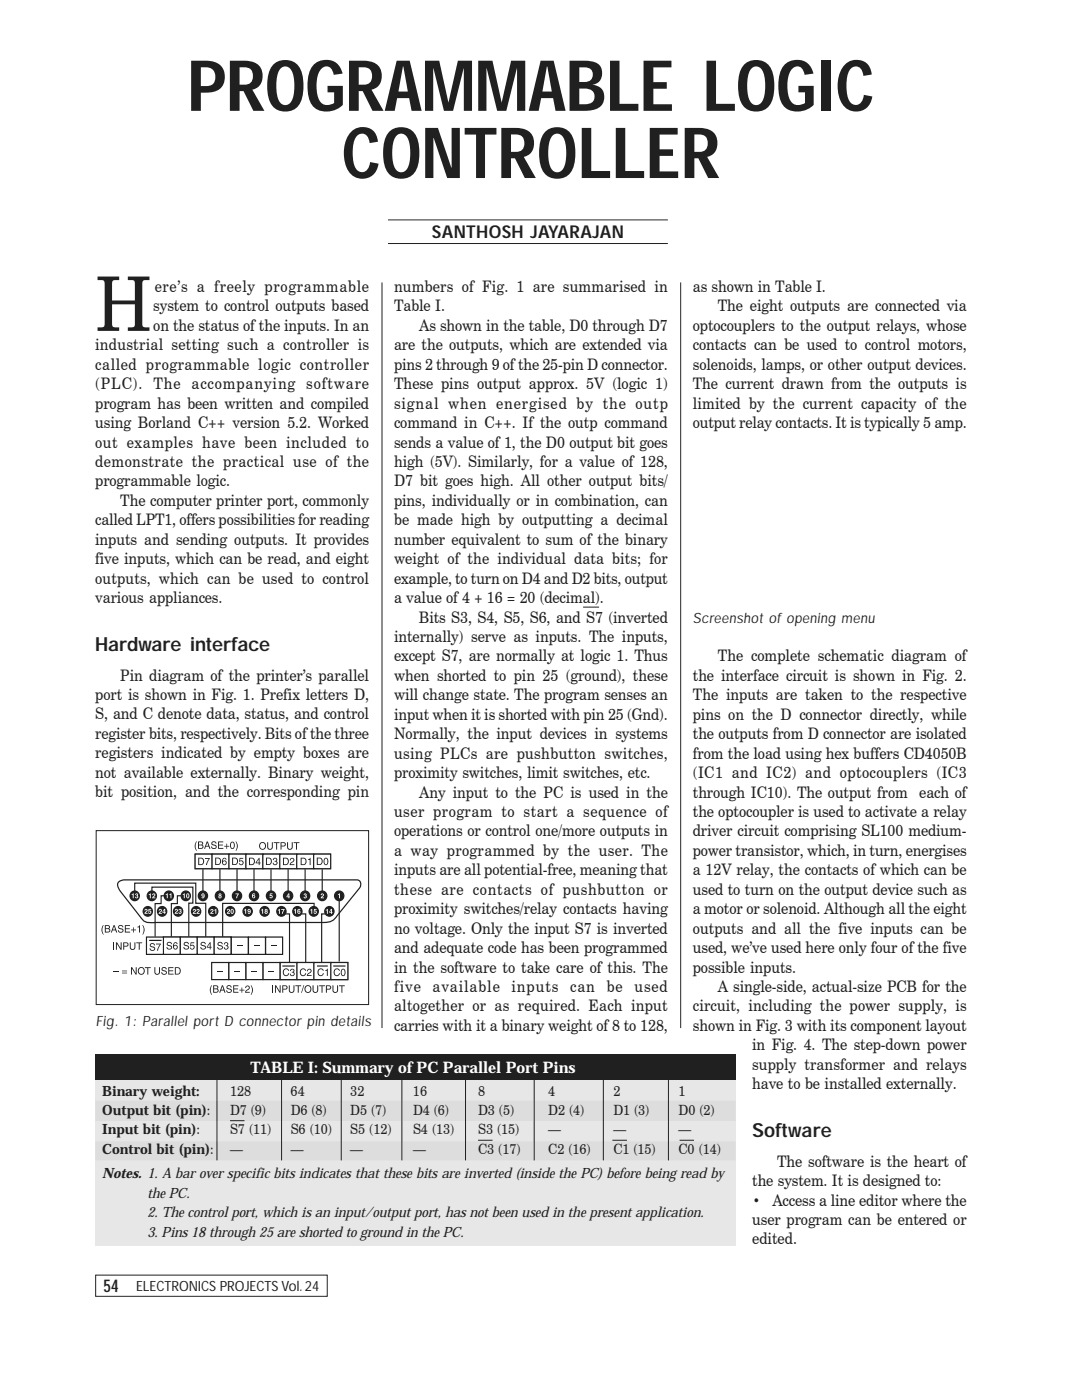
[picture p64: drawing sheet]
<svg xmlns="http://www.w3.org/2000/svg" width="216mm" height="279mm" viewBox="0 0 216 279" stroke-linecap="round" stroke-linejoin="round" font-family="sans-serif">
<defs><g id="words">
<text font-size="15" fill="#231f20" x="19" y="66">H</text>
<g font-size="14.1" fill="#231f20">
<text x="37.4" y="22.1">PROGRAMMABLE LOGIC</text>
<text x="68.2" y="35.5">CONTROLLER</text>
</g>
<g font-size="3.9" fill="#231f20">
<text x="19" y="130">Hardware interface</text>
<text x="150.1" y="227">Software</text>
</g>
<g font-size="3.5" fill="#231f20">
<text x="86.2" y="47.6">SANTHOSH JAYARAJAN</text>
<text x="20.7" y="257.8">54</text>
</g>
<g font-size="3.2" fill="#231f20">
<text x="30.9" y="58.3">ere’s a freely programmable</text>
<text x="78.6" y="58.3">numbers of Fig. 1 are summarised in</text>
<text x="138.3" y="58.3">as shown in Table I.</text>
<text x="30.6" y="62.2">system to control outputs based</text>
<text x="78.6" y="62.2">Table I.</text>
<text x="143.2" y="62.2">The eight outputs are connected via</text>
<text x="19" y="69.9">industrial setting such a controller is</text>
<text x="30.6" y="66">on the status of the inputs. In an</text>
<text x="78.6" y="69.9">are the outputs, which are extended via</text>
<text x="83.6" y="66">As shown in the table, D0 through D7</text>
<text x="138.3" y="66">optocouplers to the output relays, whose</text>
<text x="138.3" y="69.9">contacts can be used to control motors,</text>
<text x="19" y="73.8">called programmable logic controller</text>
<text x="19" y="77.7">(PLC). The accompanying software</text>
<text x="78.6" y="73.8">pins 2 through 9 of the 25-pin D connector.</text>
<text x="78.6" y="77.7">These pins output approx. 5V (logic 1)</text>
<text x="138.3" y="73.8">solenoids, lamps, or other output devices.</text>
<text x="138.3" y="77.7">The current drawn from the outputs is</text>
<text x="19" y="81.6">program has been written and compiled</text>
<text x="78.6" y="81.6">signal when energised by the outp</text>
<text x="138.3" y="81.6">limited by the current capacity of the</text>
<text x="19" y="85.4">using Borland C++ version 5.2. Worked</text>
<text x="19" y="89.3">out examples have been included to</text>
<text x="78.6" y="85.4">command in C++. If the outp command</text>
<text x="78.6" y="89.3">sends a value of 1, the D0 output bit goes</text>
<text x="138.3" y="85.4">output relay contacts. It is typically 5 amp.</text>
<text x="19" y="93.2">demonstrate the practical use of the</text>
<text x="78.6" y="93.2">high (5V). Similarly, for a value of 128,</text>
<text x="19" y="97.1">programmable logic.</text>
<text x="24" y="101">The computer printer port, commonly</text>
<text x="78.6" y="97.1">D7 bit goes high. All other output bits/</text>
<text x="78.6" y="101">pins, individually or in combination, can</text>
<text x="19" y="104.8">called LPT1, offers possibilities for reading</text>
<text x="78.6" y="104.8">be made high by outputting a decimal</text>
<text x="19" y="108.7">inputs and sending outputs. It provides</text>
<text x="19" y="112.6">five inputs, which can be read, and eight</text>
<text x="78.6" y="108.7">number equivalent to sum of the binary</text>
<text x="78.6" y="112.6">weight of the individual data bits; for</text>
<text x="19" y="116.5">outputs, which can be used to control</text>
<text x="78.6" y="116.5">example, to turn on D4 and D2 bits, output</text>
<text x="19" y="120.4">various appliances.</text>
<text x="78.6" y="120.4">a value of 4 + 16 = 20 (decimal).</text>
<text x="83.6" y="124.2">Bits S3, S4, S5, S6, and S7 (inverted</text>
<text x="78.6" y="128.1">internally) serve as inputs. The inputs,</text>
<text x="24" y="135.8">Pin diagram of the printer’s parallel</text>
<text x="78.6" y="132">except S7, are normally at logic 1. Thus</text>
<text x="78.6" y="135.9">when shorted to pin 25 (ground), these</text>
<text x="138.3" y="135.9">the interface circuit is shown in Fig. 2.</text>
<text x="143.2" y="132">The complete schematic diagram of</text>
<text x="19" y="139.7">port is shown in Fig. 1. Prefix letters D,</text>
<text x="19" y="143.6">S, and C denote data, status, and control</text>
<text x="78.6" y="139.8">will change state. The program senses an</text>
<text x="78.6" y="143.6">input when it is shorted with pin 25 (Gnd).</text>
<text x="138.3" y="139.8">The inputs are taken to the respective</text>
<text x="138.3" y="143.6">pins on the D connector directly, while</text>
<text x="19" y="147.5">register bits, respectively. Bits of the three</text>
<text x="78.6" y="147.5">Normally, the input devices in systems</text>
<text x="138.3" y="147.5">the outputs from D connector are isolated</text>
<text x="19" y="151.3">registers indicated by empty boxes are</text>
<text x="19" y="155.2">not available externally. Binary weight,</text>
<text x="78.6" y="151.4">using PLCs are pushbutton switches,</text>
<text x="78.6" y="155.3">proximity switches, limit switches, etc.</text>
<text x="138.3" y="151.4">from the load using hex buffers CD4050B</text>
<text x="138.3" y="155.3">(IC1 and IC2) and optocouplers (IC3</text>
<text x="19" y="159.1">bit position, and the corresponding pin</text>
<text x="83.6" y="159.2">Any input to the PC is used in the</text>
<text x="138.3" y="159.2">through IC10). The output from</text>
<text x="183.4" y="159.2">each of</text>
<text x="78.6" y="163">user program to start a sequence of</text>
<text x="78.6" y="166.9">operations or control one/more outputs in</text>
<text x="138.3" y="163">the optocoupler is used to activate a relay</text>
<text x="138.3" y="166.9">driver circuit comprising SL100 medium-</text>
<text x="78.6" y="170.8">a way programmed by the user. The</text>
<text x="138.3" y="170.8">power transistor, which, in turn, energises</text>
<text x="78.6" y="174.7">inputs are all potential-free, meaning that</text>
<text x="78.6" y="178.6">these are contacts of pushbutton or</text>
<text x="138.3" y="174.7">a 12V relay, the contacts of which can be</text>
<text x="138.3" y="178.6">used to turn on the output device such as</text>
<text x="78.6" y="182.5">proximity switches/relay contacts having</text>
<text x="138.3" y="182.5">a motor or solenoid. Although all the eight</text>
<text x="78.6" y="186.3">no voltage. Only the input S7 is inverted</text>
<text x="78.6" y="190.2">and adequate code has been programmed</text>
<text x="138.3" y="186.3">outputs and all the five inputs can be</text>
<text x="138.3" y="190.2">used, we’ve used here only four of the five</text>
<text x="78.6" y="194.1">in the software to take care of this. The</text>
<text x="78.6" y="198">five</text>
<text x="86.3" y="198">available</text>
<text x="102.1" y="198">inputs</text>
<text x="113.8" y="198">can</text>
<text x="121.1" y="198">be</text>
<text x="126.6" y="198">used</text>
<text x="138.3" y="194.1">possible inputs.</text>
<text x="143.2" y="198">A single-side, actual-size PCB for the</text>
<text x="78.6" y="201.9">altogether or as required. Each input</text>
<text x="138.3" y="201.9">circuit, including the power supply, is</text>
<text x="78.6" y="205.7">carries with it a binary weight of 8 to 128,</text>
<text x="138.3" y="205.7">shown in Fig. 3 with its component layout</text>
<text x="150.1" y="209.6">in Fig. 4. The step-down power</text>
<text x="150.1" y="213.5">supply transformer and relays</text>
<text x="150.1" y="217.4">have to be installed externally.</text>
<text x="155.1" y="232.8">The software is the heart of</text>
<text x="150.1" y="236.7">the system. It is designed to:</text>
<text x="150.1" y="240.6">•</text>
<text x="150.1" y="244.5">user program can be entered or</text>
<text x="154.1" y="240.6">Access a line editor where the</text>
<text x="150.1" y="248.3">edited.</text>
</g>
<text font-size="3.2" fill="#fff" x="50" y="214.2">TABLE I: Summary of PC Parallel Port Pins</text>
<g font-size="2.8" fill="#231f20">
<text x="138.3" y="124.3">Screenshot of opening menu</text>
<text x="19.1" y="204.7">Fig. 1: Parallel port D connector pin details</text>
<text x="20.4" y="218.6">Binary weight:</text>
<text x="45.9" y="218.6">128</text>
<text x="58" y="218.6">64</text>
<text x="69.9" y="218.6">32</text>
<text x="82.4" y="218.6">16</text>
<text x="95.4" y="218.6">8</text>
<text x="109.4" y="218.6">4</text>
<text x="122.4" y="218.6">2</text>
<text x="135.4" y="218.6">1</text>
<text x="20.4" y="222.5">Output bit (pin):</text>
<text x="20.4" y="226.4">Input bit (pin):</text>
<text x="45.9" y="222.5">D7 (9)</text>
<text x="45.9" y="226.4">S7 (11)</text>
<text x="58" y="222.5">D6 (8)</text>
<text x="58" y="226.4">S6 (10)</text>
<text x="69.9" y="222.5">D5 (7)</text>
<text x="69.9" y="226.4">S5 (12)</text>
<text x="82.4" y="222.5">D4 (6)</text>
<text x="82.4" y="226.4">S4 (13)</text>
<text x="95.4" y="222.5">D3 (5)</text>
<text x="95.4" y="226.4">S3 (15)</text>
<text x="109.4" y="222.5">D2 (4)</text>
<text x="109.4" y="226.4">—</text>
<text x="122.4" y="222.5">D1 (3)</text>
<text x="122.4" y="226.4">—</text>
<text x="135.4" y="222.5">D0 (2)</text>
<text x="135.4" y="226.4">—</text>
<text x="20.4" y="230.3">Control bit (pin):</text>
<text x="45.9" y="230.3">—</text>
<text x="58" y="230.3">—</text>
<text x="69.9" y="230.3">—</text>
<text x="82.4" y="230.3">—</text>
<text x="95.4" y="230.3">C3 (17)</text>
<text x="109.4" y="230.3">C2 (16)</text>
<text x="122.4" y="230.3">C1 (15)</text>
<text x="135.4" y="230.3">C0 (14)</text>
<text x="20.4" y="235.2">Notes. 1. A bar over specific bits indicates that these bits are inverted (inside the PC) before being read by</text>
<text x="29.4" y="239">the PC.</text>
<text x="29.4" y="242.9">2. The control port, which is an input/output port, has not been used in the present application.</text>
<text x="29.4" y="246.8">3. Pins 18 through 25 are shorted to ground in the PC.</text>
<text x="27.2" y="257.7">ELECTRONICS PROJECTS Vol. 24</text>
</g>
</g></defs>
<path d="M77.4 43.9h55.9M77.4 48.6h55.9M19.1 254.5h46.2v4.2h-46.2z" fill="none" stroke="#231f20" stroke-width=".2"/>
<path d="M38.9 170.5h27.1v2.9h-27.1z" fill-rule="evenodd" fill="#fff" stroke="#231f20" stroke-width=".24"/>
<path d="M23.7 176l1-.4h46.5a.91 .91 0 0 1 .8 .6 .91 .91 0 0 1-.2 1l-4.5 5.5a2.67 2.67 0 0 1-2.8 1.4h-33.3a2.85 2.85 0 0 1-2.9-.7l-4.3-5.5a1.6 1.6 0 0 1-.3-1.9z" fill="none" stroke="#231f20" stroke-width=".24"/>
<g fill="#231f20" stroke="#231f20" stroke-width=".24">
<circle cx="26.9" cy="178.8" r=".95"/>
<circle cx="29.5" cy="181.9" r=".95"/>
<circle cx="30.3" cy="178.8" r=".95"/>
<circle cx="32.3" cy="181.9" r=".95"/>
<circle cx="33.7" cy="178.8" r=".95"/>
<circle cx="35.5" cy="181.9" r=".95"/>
<circle cx="37.1" cy="178.8" r=".95"/>
<circle cx="39.1" cy="181.9" r=".95"/>
<circle cx="40.5" cy="178.8" r=".95"/>
<circle cx="42.5" cy="181.9" r=".95"/>
<circle cx="43.9" cy="178.8" r=".95"/>
<circle cx="45.9" cy="181.9" r=".95"/>
<circle cx="47.3" cy="178.8" r=".95"/>
<circle cx="49.4" cy="181.9" r=".95"/>
<circle cx="50.7" cy="178.8" r=".95"/>
<circle cx="52.8" cy="181.9" r=".95"/>
<circle cx="54.1" cy="178.8" r=".95"/>
<circle cx="56.1" cy="181.9" r=".95"/>
<circle cx="57.5" cy="178.8" r=".95"/>
<circle cx="59.3" cy="181.9" r=".95"/>
<circle cx="60.9" cy="178.8" r=".95"/>
<circle cx="62.6" cy="181.9" r=".95"/>
<circle cx="64.3" cy="178.8" r=".95"/>
<circle cx="65.7" cy="181.9" r=".95"/>
<circle cx="67.7" cy="178.8" r=".95"/>
</g>
<g fill="#fff">
<path d="M67.4 178.5l.4-.2v1h-.2v-.7h-.2z" fill-rule="evenodd"/>
<path d="M64.1 178.4l.2-.1 .3 .1v.4l-.4 .3h.4v.2h-.6l.4-.7-.1-.1-.3 .1z" fill-rule="evenodd"/>
<path d="M60.7 178.3l.4 .1v.4a.31 .31 0 0 1 0 .4 .31 .31 0 0 1-.5 0v-.2l.3 .1 .1-.1-.2-.2 .2-.3-.4 .1z" fill-rule="evenodd"/>
<path d="M57.6 178.5l-.1 .4h-.2zM57.5 178.3l-.3 .8h.3v.2h.2l.1-.2-.1-.8z" fill-rule="evenodd"/>
<path d="M53.9 178.3h.5v.2h-.4v.2h.4l-.1 .5h-.5v-.2l.3 .1 .1-.2-.1-.1h-.3z" fill-rule="evenodd"/>
<path d="M50.4 178.4l-.1 .2a.45 .45 0 0 0 0 .5 .45 .45 0 0 0 .5 .1l.1-.4-.3-.2-.1 .1 .1-.3 .3 .1v-.1l-.3-.1zM50.5 178.8h.2v.3h-.2z" fill-rule="evenodd"/>
<path d="M47 178.3h.7l-.4 1h-.2l.4-.8h-.5z" fill-rule="evenodd"/>
<path d="M43.8 178.5h.2v.2l-.2-.1zM43.6 178.4v.7a.34 .34 0 0 0 .6 0v-.7l-.3-.1zM43.8 178.9h.2v.2h-.2z" fill-rule="evenodd"/>
<path d="M40.4 178.5h.2v.3h-.2zM40.3 178.3l-.1 .5 .3 .1h.1v.2l-.4-.1v.2l.3 .1 .3-.2a.55 .55 0 0 0-.3-.8z" fill-rule="evenodd"/>
<path d="M36.5 178.5l.4-.2v1h-.2v-.7h-.2z" fill-rule="evenodd"/>
<path d="M37.3 178.3l-.1 .2a.52 .52 0 0 0 .3 .8 .55 .55 0 0 0 .3-.5 .55 .55 0 0 0-.3-.5zM37.4 178.5a.33 .33 0 0 1 .2 .3 .33 .33 0 0 1-.2 .3z" fill-rule="evenodd"/>
<path d="M33.1 178.5l.4-.2v1h-.2v-.7h-.2z" fill-rule="evenodd"/>
<path d="M33.8 178.5l.4-.2v1h-.2v-.7h-.2z" fill-rule="evenodd"/>
<path d="M29.7 178.5l.4-.2v1h-.2v-.7h-.2z" fill-rule="evenodd"/>
<path d="M30.4 178.4l.3-.1 .3 .1-.1 .4-.3 .3h.4v.2h-.6l.4-.7-.1-.1-.3 .1z" fill-rule="evenodd"/>
<path d="M26.3 178.5l.4-.2v1h-.2v-.7h-.2z" fill-rule="evenodd"/>
<path d="M27.1 178.3l.4 .1-.1 .3a.31 .31 0 0 1 .1 .5 .31 .31 0 0 1-.5 0l-.1-.2 .4 .1 .1-.1-.2-.2 .2-.3-.4 .1z" fill-rule="evenodd"/>
<path d="M28.9 181.5l.2-.1 .3 .1v.4l-.3 .3h.4v.2h-.7l.5-.7-.2-.2-.3 .2z" fill-rule="evenodd"/>
<path d="M29.6 181.4h.6v.2h-.4l-.1 .2 .5 .1-.1 .4h-.5v-.2l.3 .1 .1-.2-.1-.1h-.3z" fill-rule="evenodd"/>
<path d="M65 181.6l.4-.2v1h-.2v-.7h-.2z" fill-rule="evenodd"/>
<path d="M66.1 181.6v.4h-.3zM66 181.4l-.3 .8h.4v.2h.1l.1-.2-.1-.8z" fill-rule="evenodd"/>
<path d="M61.9 181.6l.4-.2v1h-.2v-.7h-.2z" fill-rule="evenodd"/>
<path d="M62.7 181.4h.5v.2h-.4v.2l.4 .1-.1 .4h-.5v-.2l.3 .1 .1-.2-.1-.1h-.3z" fill-rule="evenodd"/>
<path d="M58.6 181.6l.4-.2v1h-.1v-.7h-.3z" fill-rule="evenodd"/>
<path d="M59.4 181.5l-.1 .2a.45 .45 0 0 0 .1 .5 .45 .45 0 0 0 .4 .1l.1-.4-.2-.2-.2 .1 .2-.3 .2 .1v-.1l-.2-.1zM59.5 181.9h.2v.3h-.2z" fill-rule="evenodd"/>
<path d="M55.4 181.6l.4-.2v1h-.1v-.7h-.3z" fill-rule="evenodd"/>
<path d="M56.1 181.4h.7l-.4 1h-.2l.4-.8h-.5z" fill-rule="evenodd"/>
<path d="M52.1 181.6l.4-.2v1h-.2v-.7h-.2z" fill-rule="evenodd"/>
<path d="M53 181.6h.2v.1h-.2zM52.8 181.5v.7a.34 .34 0 0 0 .6 0v-.7l-.3-.1zM53 182h.2v.2h-.2z" fill-rule="evenodd"/>
<path d="M48.7 181.6l.4-.2v1h-.2v-.7h-.2z" fill-rule="evenodd"/>
<path d="M49.6 181.6h.2v.2h-.2zM49.5 181.4l-.1 .5 .3 .1h.2l-.1 .2-.4-.1 .1 .2 .2 .1 .3-.2a.55 .55 0 0 0-.3-.8z" fill-rule="evenodd"/>
<path d="M45.3 181.5l.3-.1 .3 .1-.1 .4-.3 .3h.4v.2h-.6l.4-.7-.1-.2-.3 .2z" fill-rule="evenodd"/>
<path d="M46.1 181.4l-.1 .2a.52 .52 0 0 0 .3 .8 .55 .55 0 0 0 .3-.5 .55 .55 0 0 0-.3-.5zM46.2 181.6a.33 .33 0 0 1 .3 .3 .33 .33 0 0 1-.3 .3z" fill-rule="evenodd"/>
<path d="M42 181.5l.3-.1 .3 .1-.1 .4-.3 .3h.4v.2h-.6l.4-.7-.1-.1-.3 .1z" fill-rule="evenodd"/>
<path d="M42.8 181.6l.4-.2v1h-.2v-.7h-.2z" fill-rule="evenodd"/>
<path d="M38.5 181.5l.3-.1 .3 .1-.1 .4-.3 .3h.4v.2h-.6l.4-.7-.1-.1-.3 .1z" fill-rule="evenodd"/>
<path d="M39.3 181.5l.2-.1 .3 .1v.4l-.4 .3h.4v.2h-.6l.4-.7-.1-.1-.3 .1z" fill-rule="evenodd"/>
<path d="M34.9 181.5l.3-.1 .3 .1-.1 .4-.3 .3h.4v.2h-.6l.4-.7-.1-.2-.3 .2z" fill-rule="evenodd"/>
<path d="M35.8 181.4l.4 .1-.1 .3a.31 .31 0 0 1 0 .5 .31 .31 0 0 1-.4 0l-.1-.2 .3 .1 .2-.1-.3-.2 .2-.3-.4 .1z" fill-rule="evenodd"/>
<path d="M31.7 181.5l.3-.1 .3 .1-.1 .4-.3 .3h.4v.2h-.6l.4-.7-.1-.1-.3 .1z" fill-rule="evenodd"/>
<path d="M32.8 181.6v.4h-.3zM32.7 181.4l-.3 .8h.4v.2h.2l.1-.2-.1-.8z" fill-rule="evenodd"/>
</g>
<path d="M40.5 173.5v4.4M64.3 173.5v4.4" fill="none" stroke="#231f20" stroke-width=".24"/>
<g fill="#fff" stroke="#231f20" stroke-width=".24">
<path d="M38.9 170.5h3.4v2.9h-3.4z" fill-rule="evenodd"/>
<path d="M42.3 170.5h3.4v2.9h-3.4z" fill-rule="evenodd"/>
<path d="M45.7 170.5h3.4v2.9h-3.4z" fill-rule="evenodd"/>
<path d="M49.1 170.5h3.4v2.9h-3.4z" fill-rule="evenodd"/>
<path d="M52.5 170.5h3.3v2.9h-3.3z" fill-rule="evenodd"/>
<path d="M55.8 170.5h3.4v2.9h-3.4z" fill-rule="evenodd"/>
<path d="M59.2 170.5h3.4v2.9h-3.4z" fill-rule="evenodd"/>
<path d="M62.6 170.5h3.4v2.9h-3.4z" fill-rule="evenodd"/>
</g>
<g fill="#231f20">
<path d="M39.6 171.2v1.4h.5a.75 .75 0 0 0 .6-.7 .75 .75 0 0 0-.6-.7zM39.7 171.3h.4a.59 .59 0 0 1 .4 .6 .59 .59 0 0 1-.4 .6h-.4z" fill-rule="evenodd"/>
<path d="M40.9 171.2h1l-.6 1.4h-.2l.1-.3 .5-.9h-.8z" fill-rule="evenodd"/>
<path d="M42.9 171.2v1.4h.6a.75 .75 0 0 0 .6-.7 .75 .75 0 0 0-.6-.7zM43.1 171.3h.4a.59 .59 0 0 1 .4 .6 .59 .59 0 0 1-.4 .6h-.4z" fill-rule="evenodd"/>
<path d="M44.5 171.3a.74 .74 0 0 0-.3 .8 .74 .74 0 0 0 .8 .5 .47 .47 0 0 0 .2-.6 .47 .47 0 0 0-.6-.2l-.1 .1 .1-.5 .2-.1 .4 .3-.2-.4zM44.5 172.2a.31 .31 0 0 1 .6 0 .31 .31 0 0 1-.6 0z" fill-rule="evenodd"/>
<path d="M46.3 171.2v1.4h.6a.75 .75 0 0 0 .6-.7 .75 .75 0 0 0-.6-.7zM46.5 171.3h.4a.59 .59 0 0 1 .4 .6 .59 .59 0 0 1-.4 .6h-.4z" fill-rule="evenodd"/>
<path d="M47.8 171.2h.7v.2h-.6v.4l.1-.1a.48 .48 0 0 1 .6 .3 .48 .48 0 0 1-.2 .6h-.5l-.2-.3 .2 .1a.31 .31 0 0 0 .4 0 .31 .31 0 0 0 0-.5 .31 .31 0 0 0-.4 .1h-.2z" fill-rule="evenodd"/>
<path d="M49.7 171.2v1.4h.6a.75 .75 0 0 0 .6-.7 .75 .75 0 0 0-.6-.7zM49.9 171.3h.3a.59 .59 0 0 1 .5 .6 .59 .59 0 0 1-.4 .6h-.4z" fill-rule="evenodd"/>
<path d="M51.7 171.2l-.7 1.1h.6v.3h.2v-.3h.2v-.2h-.2v-.9zM51.6 171.5v.6h-.4z" fill-rule="evenodd"/>
<path d="M60 171.2v1.4h.6a.75 .75 0 0 0 .6-.7 .75 .75 0 0 0-.6-.7zM60.2 171.3h.3a.59 .59 0 0 1 .5 .6 .59 .59 0 0 1-.4 .6h-.4z" fill-rule="evenodd"/>
<path d="M61.5 171.5l.5-.3v1.4h-.2v-1h-.3z" fill-rule="evenodd"/>
<path d="M56.5 171.2v1.4h.5a.75 .75 0 0 0 .6-.7 .75 .75 0 0 0-.6-.7zM56.7 171.3h.3a.59 .59 0 0 1 .4 .6 .59 .59 0 0 1-.4 .6h-.3z" fill-rule="evenodd"/>
<path d="M57.9 171.4a.5 .5 0 0 1 .9 .1 .5 .5 0 0 1-.6 .7l-.2 .3h.7v.1h-.9l.2-.4 .6-.6-.3-.2h-.2l-.1 .3h-.2z" fill-rule="evenodd"/>
<path d="M53.1 171.2v1.4h.5a.75 .75 0 0 0 .6-.7 .75 .75 0 0 0-.6-.7zM53.3 171.3h.3a.59 .59 0 0 1 .5 .6 .59 .59 0 0 1-.5 .6h-.3z" fill-rule="evenodd"/>
<path d="M54.6 171.3l.3-.1 .4 .2-.2 .5h.2a.44 .44 0 0 1-.1 .7h-.5l-.3-.3v-.1h.2l.1 .3h.2l.3-.3-.1-.2h-.3v-.2l.3-.1-.1-.3h-.3l-.1 .3h-.2z" fill-rule="evenodd"/>
<path d="M63.2 171.2v1.4h.6a.75 .75 0 0 0 .6-.7 .75 .75 0 0 0-.6-.7zM63.4 171.3h.4a.59 .59 0 0 1 .4 .6 .59 .59 0 0 1-.4 .6h-.4z" fill-rule="evenodd"/>
<path d="M64.9 171.4l.1-.1a.72 .72 0 0 1 0 1.2 .71 .71 0 0 1-.1-1.1zM64.8 171.3l-.2 .6a.53 .53 0 0 0 .4 .8 .53 .53 0 0 0 .5-.8 .55 .55 0 0 0-.1-.5 .55 .55 0 0 0-.6-.1z" fill-rule="evenodd"/>
</g>
<path d="M32.6 187h13.5v2.9h-13.5z" fill-rule="evenodd" fill="#fff" stroke="#231f20" stroke-width=".24"/>
<path d="M62.7 181.1v-.8h-18.3v6.6" fill="none" stroke="#231f20" stroke-width=".24"/>
<g fill="#fff" stroke="#231f20" stroke-width=".24">
<path d="M32.6 187h3.4v3.5h-3.4z" fill-rule="evenodd"/>
<path d="M36 187h3.4v3.5h-3.4z" fill-rule="evenodd"/>
<path d="M39.4 187h3.3v3.5h-3.3z" fill-rule="evenodd"/>
<path d="M42.7 187h3.4v3.5h-3.4z" fill-rule="evenodd"/>
</g>
<g fill="#231f20">
<path d="M40.2 188h.7l.2 .4-.6-.3-.3 .3 .7 .3a.53 .53 0 0 1-.2 .8 .53 .53 0 0 1-.7-.3v-.2h.1a.37 .37 0 0 0 .4 .3 .37 .37 0 0 0 .4-.3l-.7-.3a.4 .4 0 0 1 0-.7z" fill-rule="evenodd"/>
<path d="M41.9 188l-.7 1.1h.7v.4h.1v-.4h.2v-.1h-.2v-1zM41.8 188.3l.1 .7h-.5z" fill-rule="evenodd"/>
<path d="M36.9 188h.6l.2 .4-.5-.3-.4 .3 .8 .3a.53 .53 0 0 1-.2 .8 .53 .53 0 0 1-.8-.3v-.2h.2a.37 .37 0 0 0 .4 .3 .37 .37 0 0 0 .3-.3l-.7-.3a.4 .4 0 0 1 .1-.7z" fill-rule="evenodd"/>
<path d="M38 188.1h.8v.1h-.6l-.1 .4h.1a.48 .48 0 0 1 .6 .2 .48 .48 0 0 1-.1 .6l-.6 .1-.2-.4 .2 .2a.31 .31 0 0 0 .5-.1 .31 .31 0 0 0-.1-.4 .31 .31 0 0 0-.4 0h-.2z" fill-rule="evenodd"/>
<path d="M33.5 188h.6l.2 .4-.5-.3-.4 .3 .8 .3a.53 .53 0 0 1-.2 .8 .53 .53 0 0 1-.8-.3v-.2h.2a.37 .37 0 0 0 .4 .3 .37 .37 0 0 0 .3-.3l-.7-.3a.4 .4 0 0 1 .1-.7z" fill-rule="evenodd"/>
<path d="M34.8 188.1a.74 .74 0 0 0-.3 .9 .74 .74 0 0 0 .7 .5 .47 .47 0 0 0 .2-.6 .47 .47 0 0 0-.6-.3l-.1 .1 .1-.4 .2-.1 .4 .2-.2-.3zM34.7 189a.31 .31 0 0 1 .6 0 .31 .31 0 0 1-.6 0z" fill-rule="evenodd"/>
<path d="M43.6 188h.6l.2 .4-.5-.3-.3 .3 .7 .3a.53 .53 0 0 1-.2 .8 .53 .53 0 0 1-.7-.3l-.1-.2h.2a.37 .37 0 0 0 .4 .3 .37 .37 0 0 0 .4-.3l-.7-.3a.4 .4 0 0 1 0-.7z" fill-rule="evenodd"/>
<path d="M44.8 188.1l.3-.1 .4 .2-.1 .5 .1 .1a.44 .44 0 0 1-.1 .6l-.4 .1-.3-.3-.1-.2h.2l.1 .3 .2 .1 .3-.3v-.2l-.4-.1v-.1l.3-.1v-.4l-.4 .1-.1 .2h-.1z" fill-rule="evenodd"/>
</g>
<g fill="none" stroke="#231f20" stroke-width=".24">
<path d="M26.9 178v-1.8h12.2v4.1h2v6.6M30.3 178v-1h8.2v3.2h-.8v6.7M36.1 178.8h-.7v1.5h-1.2v6.6M43.9 173.5v4.4M47.3 173.5v4.4M50.7 173.5v4.4M54.1 173.5v4.4M57.5 173.5v4.4M60.9 173.5v4.4M67.7 179.8v12.1M57 182.4h.8v9.6M60.2 182.4h.8v9.6"/>
<path d="M65 182.4h-.8v9.6"/>
</g>
<g fill="#fff" stroke="#231f20" stroke-width=".24">
<path d="M55.9 192.1h13.5v3.4h-13.5z" fill-rule="evenodd"/>
<path d="M55.9 192.1h3.4v3.4h-3.4z" fill-rule="evenodd"/>
<path d="M59.3 192.1h3.4v3.4h-3.4z" fill-rule="evenodd"/>
<path d="M62.6 192.1h3.4v3.4h-3.4z" fill-rule="evenodd"/>
<path d="M66 192.1h3.4v3.4h-3.4z" fill-rule="evenodd"/>
</g>
<g fill="#231f20">
<path d="M63.5 193.5a.62 .62 0 0 1 .6-.2 .62 .62 0 0 1 .5 .4h-.2l-.1-.2a.45 .45 0 0 0-.7 .2 .58 .58 0 0 0 0 .6 .58 .58 0 0 0 .6 .3l.2-.4h.2a.64 .64 0 0 1-.7 .6 .64 .64 0 0 1-.5-.8z" fill-rule="evenodd"/>
<path d="M64.9 193.6l.5-.3v1.5h-.2v-1.1h-.3z" fill-rule="evenodd"/>
<path d="M60 193.5a.62 .62 0 0 1 .6-.2 .62 .62 0 0 1 .5 .4h-.2l-.1-.2a.45 .45 0 0 0-.7 .2 .58 .58 0 0 0 0 .6 .58 .58 0 0 0 .5 .3l.3-.4h.2a.64 .64 0 0 1-.8 .6 .64 .64 0 0 1-.5-.8z" fill-rule="evenodd"/>
<path d="M61.3 193.5a.5 .5 0 0 1 .9 .2 .5 .5 0 0 1-.5 .6l-.3 .3h.8v.2h-1l.2-.5 .6-.5-.3-.3-.2 .1-.1 .2h-.1z" fill-rule="evenodd"/>
<path d="M56.6 193.5a.62 .62 0 0 1 .6-.2 .62 .62 0 0 1 .5 .4h-.2l-.1-.2a.45 .45 0 0 0-.7 .2 .58 .58 0 0 0 0 .6 .58 .58 0 0 0 .5 .3l.3-.4h.2a.64 .64 0 0 1-.7 .6 .64 .64 0 0 1-.6-.8z" fill-rule="evenodd"/>
<path d="M58 193.4l.3-.1 .4 .2-.1 .5 .1 .1a.44 .44 0 0 1-.1 .6l-.4 .1-.3-.3-.1-.2h.2l.1 .3h.2l.3-.2v-.2l-.4-.1v-.2h.3v-.4h-.4l-.1 .3h-.1z" fill-rule="evenodd"/>
<path d="M66.7 193.5a.62 .62 0 0 1 .7-.2 .62 .62 0 0 1 .4 .4h-.2l-.1-.2a.45 .45 0 0 0-.7 .2 .58 .58 0 0 0 0 .6 .58 .58 0 0 0 .6 .3l.2-.4h.2a.64 .64 0 0 1-.7 .6 .64 .64 0 0 1-.5-.8z" fill-rule="evenodd"/>
<path d="M68.3 193.6l.2-.1a.72 .72 0 0 1 0 1.1 .71 .71 0 0 1-.2-1zM68.2 193.4l-.2 .7a.52 .52 0 0 0 .5 .7 .52 .52 0 0 0 .4-.7 .55 .55 0 0 0-.1-.6 .55 .55 0 0 0-.6-.1z" fill-rule="evenodd"/>
</g>
<path d="M56.3 192.8h2.5M63.3 192.8h2.1M66.5 192.8h2.4" fill="none" stroke="#231f20" stroke-width=".24"/>
<g fill="#231f20">
<path d="M52.1 168.3a.56 .56 0 0 1 .8 .5 .56 .56 0 0 1-.8 .5 .71 .71 0 0 1 0-1zM51.6 168.8a.75 .75 0 0 0 1.5 0 .75 .75 0 0 0-1.5 0z" fill-rule="evenodd"/>
<path d="M53.3 168.1h.2l.1 1.2a.38 .38 0 0 0 .6 0v-1.2h.2v.9a.56 .56 0 0 1-.5 .6 .56 .56 0 0 1-.6-.5z" fill-rule="evenodd"/>
<path d="M54.6 168.1h1.2v.2h-.5v1.3h-.2v-1.3h-.5z" fill-rule="evenodd"/>
<path d="M56.2 168.3h.5l.1 .4-.6 .1zM56 168.1v1.5h.2v-.7h.4a.43 .43 0 0 0 .4-.3 .43 .43 0 0 0-.2-.5z" fill-rule="evenodd"/>
<path d="M57.3 168.1h.2v1.2a.38 .38 0 0 0 .7 0v-1.2h.2v.9a.56 .56 0 0 1-.5 .6 .56 .56 0 0 1-.6-.5z" fill-rule="evenodd"/>
<path d="M58.6 168.1h1.1v.2h-.4v1.3h-.2v-1.3h-.5z" fill-rule="evenodd"/>
<path d="M23.1 188.1h.3l.7 1.2v-1.2h.2v1.4h-.2l-.8-1.1v1.1h-.2z" fill-rule="evenodd"/>
<path d="M24.8 188.2l.5 .1 .1 .3-.6 .2zM24.6 188.1v1.4h.2v-.6h.4a.43 .43 0 0 0 .4-.3 .43 .43 0 0 0-.1-.5z" fill-rule="evenodd"/>
<path d="M25.9 188.1h.2v1.1a.38 .38 0 0 0 .7 0v-1.1h.2v.9a.56 .56 0 0 1-.5 .6 .56 .56 0 0 1-.6-.5z" fill-rule="evenodd"/>
<path d="M27.2 188.1h1.2v.1h-.5v1.3h-.2v-1.3h-.5z" fill-rule="evenodd"/>
</g>
<path d="M22.6 188.1h.2v1.4h-.2z" fill="#231f20"/>
<g fill="#fff" stroke="#231f20" stroke-width=".24">
<path d="M46.2 187h3.3v3.5h-3.3z" fill-rule="evenodd"/>
<path d="M49.6 187h3.4v3.5h-3.4z" fill-rule="evenodd"/>
<path d="M53 187h3.4v3.5h-3.4z" fill-rule="evenodd"/>
<path d="M52.5 192.1h3.4v3.4h-3.4z" fill-rule="evenodd"/>
<path d="M49.1 192.1h3.3v3.4h-3.3z" fill-rule="evenodd"/>
<path d="M45.6 192.1h3.4v3.4h-3.4z" fill-rule="evenodd"/>
<path d="M42.2 192.1h3.4v3.4h-3.4z" fill-rule="evenodd"/>
</g>
<g fill="#231f20">
<path d="M47.3 188.7h1.1v.1h-1.1z"/>
<path d="M50.7 188.7h1.1v.1h-1.1z"/>
<path d="M54.1 188.7h1.2v.1h-1.2z"/>
<path d="M46.8 193.7h1.1v.2h-1.1z"/>
<path d="M50.2 193.7h1.1v.2h-1.1z"/>
<path d="M53.6 193.7h1.1v.2h-1.1z"/>
<path d="M43.4 193.7h1.1v.2h-1.1z"/>
<path d="M54.3 196.6h.2v1.5h-.2z"/>
</g>
<g fill="#231f20">
<path d="M42.2 196.6h.1l-.2 1 .2 .9a1.34 1.34 0 0 1-.1-1.9z" fill-rule="evenodd"/>
<path d="M42.7 196.8h.6v.4l-.6 .1zM42.5 196.6v1.5h.9a.4 .4 0 0 0 .2-.4 .4 .4 0 0 0-.2-.4 .36 .36 0 0 0 0-.6zM42.7 197.4h.6l.1 .4-.7 .1z" fill-rule="evenodd"/>
<path d="M44.3 196.6l-.6 1.5h.2l.2-.4h.6l.1 .4h.2l-.5-1.5zM44.4 196.9l.2 .6h-.5z" fill-rule="evenodd"/>
<path d="M45.4 196.7h.6l.2 .4-.5-.3-.3 .2 .7 .4a.53 .53 0 0 1-.2 .8 .53 .53 0 0 1-.7-.4l-.1-.2h.2a.37 .37 0 0 0 .4 .4 .37 .37 0 0 0 .4-.4l-.7-.2a.4 .4 0 0 1 0-.7z" fill-rule="evenodd"/>
<path d="M46.5 196.6h1.1v.2h-.9v.5h.8v.1h-.8v.5h.9v.2h-1.1z" fill-rule="evenodd"/>
<path d="M48.2 197.1h.1v.4h.5v.2h-.5v.4h-.1v-.4h-.4v-.2h.4z" fill-rule="evenodd"/>
<path d="M49 196.8a.5 .5 0 0 1 .9 .2 .5 .5 0 0 1-.6 .7l-.2 .2h.7v.2h-.9l.2-.4 .6-.6-.3-.3-.2 .1-.1 .3h-.2z" fill-rule="evenodd"/>
<path d="M50 196.6a1.25 1.25 0 0 1 0 1.9l.3-1z" fill-rule="evenodd"/>
<path d="M54.9 196.6h.2l.7 1.2v-1.2h.2v1.5h-.2l-.7-1.2v1.2h-.2z" fill-rule="evenodd"/>
<path d="M56.5 196.8h.5l.1 .4-.6 .1zM56.3 196.6v1.5h.2v-.6h.5a.43 .43 0 0 0 .4-.3 .43 .43 0 0 0-.2-.5z" fill-rule="evenodd"/>
<path d="M57.6 196.6h.2l.1 1.2a.38 .38 0 0 0 .6 0l.1-1.2h.2v1a.56 .56 0 0 1-.6 .6 .56 .56 0 0 1-.6-.6z" fill-rule="evenodd"/>
<path d="M58.9 196.6h1.2v.2h-.5v1.3h-.2v-1.3h-.5z" fill-rule="evenodd"/>
<path d="M60.6 196.6h.1l-.5 1.6h-.1z" fill-rule="evenodd"/>
<path d="M61.2 196.9a.56 .56 0 0 1 .7 .5 .56 .56 0 0 1-.7 .5 .71 .71 0 0 1 0-1zM60.7 197.4a.74 .74 0 0 0 1.4 0 .74 .74 0 0 0-1.4 0z" fill-rule="evenodd"/>
<path d="M62.4 196.6h.2v1.2a.38 .38 0 0 0 .6 0l.1-1.2h.2v1a.56 .56 0 0 1-.6 .6 .56 .56 0 0 1-.5-.6z" fill-rule="evenodd"/>
<path d="M63.7 196.6h1.1v.2h-.5v1.3h-.1v-1.3h-.5z" fill-rule="evenodd"/>
<path d="M65.2 196.8h.6l.1 .4-.7 .1zM65 196.6v1.5h.2v-.6h.5a.43 .43 0 0 0 .4-.3 .43 .43 0 0 0-.2-.5z" fill-rule="evenodd"/>
<path d="M66.3 196.6h.2l.1 1.2a.38 .38 0 0 0 .6 0l.1-1.2h.2v1a.56 .56 0 0 1-.6 .6 .56 .56 0 0 1-.6-.6z" fill-rule="evenodd"/>
<path d="M67.6 196.6h1.2v.2h-.5v1.3h-.2v-1.3h-.5z" fill-rule="evenodd"/>
<path d="M20.6 184.6h.1l-.3 1 .3 .9a1.34 1.34 0 0 1-.1-1.9z" fill-rule="evenodd"/>
<path d="M21.1 184.8h.5l.1 .4-.6 .1zM20.9 184.6v1.5l.9-.1a.4 .4 0 0 0 .2-.3 .4 .4 0 0 0-.2-.4 .36 .36 0 0 0 0-.6zM21.1 185.4h.5l.2 .4-.7 .1z" fill-rule="evenodd"/>
<path d="M22.7 184.6l-.6 1.5h.2l.2-.4h.5l.2 .4h.2l-.5-1.5zM22.8 184.9l.2 .6h-.5z" fill-rule="evenodd"/>
<path d="M23.8 184.7h.6l.2 .4-.5-.3-.4 .2 .8 .4a.53 .53 0 0 1-.2 .7 .53 .53 0 0 1-.8-.3v-.2h.2a.37 .37 0 0 0 .4 .4 .37 .37 0 0 0 .3-.4l-.7-.2a.4 .4 0 0 1 .1-.7z" fill-rule="evenodd"/>
<path d="M24.9 184.6h1v.2h-.8v.5h.8v.1h-.8v.5h.9v.2h-1.1z" fill-rule="evenodd"/>
<path d="M26.6 185.1h.1v.4h.4v.2h-.4v.4h-.1v-.4h-.5v-.2h.5z" fill-rule="evenodd"/>
<path d="M27.4 184.9l.5-.2v1.4h-.2v-1h-.3z" fill-rule="evenodd"/>
<path d="M28.4 184.6a1.25 1.25 0 0 1 0 1.9l.3-1z" fill-rule="evenodd"/>
<path d="M39.2 167.9h.1l-.3 1 .3 .9a1.34 1.34 0 0 1-.1-1.9z" fill-rule="evenodd"/>
<path d="M39.7 168.1h.5l.1 .4-.6 .1zM39.5 167.9v1.5l.9-.1a.4 .4 0 0 0 .2-.3 .4 .4 0 0 0-.2-.4 .36 .36 0 0 0 0-.6zM39.7 168.7h.5l.2 .4-.7 .1z" fill-rule="evenodd"/>
<path d="M41.3 167.9l-.6 1.5h.2l.2-.4h.5l.2 .4h.2l-.5-1.5zM41.4 168.1l.2 .7h-.5z" fill-rule="evenodd"/>
<path d="M42.4 168h.6l.2 .4-.5-.3-.4 .2 .8 .4a.53 .53 0 0 1-.2 .7 .53 .53 0 0 1-.8-.3v-.2h.2a.37 .37 0 0 0 .4 .4 .37 .37 0 0 0 .3-.4l-.7-.2a.4 .4 0 0 1 .1-.7z" fill-rule="evenodd"/>
<path d="M43.5 167.9h1v.2h-.8v.5h.8v.1h-.8v.5h.9v.2h-1.1z" fill-rule="evenodd"/>
<path d="M45.2 168.4h.1v.4h.4v.2h-.4v.4h-.1v-.4h-.5v-.2h.5z" fill-rule="evenodd"/>
<path d="M46.2 168.2l.2-.1a.72 .72 0 0 1 0 1.2 .71 .71 0 0 1-.2-1.1zM46.1 168l-.2 .7a.53 .53 0 0 0 .5 .7 .53 .53 0 0 0 .5-.7 .55 .55 0 0 0-.2-.6 .55 .55 0 0 0-.6-.1z" fill-rule="evenodd"/>
<path d="M47 167.9a1.25 1.25 0 0 1 0 1.9l.3-1z" fill-rule="evenodd"/>
</g>
<path d="M29.2 187h3.4v3.5h-3.4z" fill-rule="evenodd" fill="#fff" stroke="#231f20" stroke-width=".24"/>
<g fill="#231f20">
<path d="M30.1 188.3h.6l.2 .4-.5-.3-.3 .2 .7 .4a.53 .53 0 0 1-.2 .8 .53 .53 0 0 1-.7-.4l-.1-.1h.2a.37 .37 0 0 0 .4 .3 .37 .37 0 0 0 .4-.4l-.7-.2a.4 .4 0 0 1 0-.7z" fill-rule="evenodd"/>
<path d="M31.1 188.3h1l-.6 1.4h-.2l.1-.3 .5-.9h-.8z" fill-rule="evenodd"/>
</g>
<path d="M32.9 178.8h-.8v1.5h-1.2v6.6M29.8 187.7h2.4" fill="none" stroke="#231f20" stroke-width=".24"/>
<path d="M22.6 193.9h1.1v.1h-1.1z" fill="#231f20"/>
<g fill="#231f20">
<path d="M24.4 193.7v.2h1v-.2zM24.4 194.1v.2h1v-.2z" fill-rule="evenodd"/>
<path d="M26.1 193h.3l.7 1.2v-1.2h.2v1.5h-.2l-.8-1.2v1.2h-.2z" fill-rule="evenodd"/>
<path d="M27.9 193.2a.56 .56 0 0 1 .8 .6 .56 .56 0 0 1-.8 .5 .71 .71 0 0 1 0-1.1zM27.4 193.7a.75 .75 0 0 0 1.5 0 .75 .75 0 0 0-1.5 0z" fill-rule="evenodd"/>
<path d="M28.9 193h1.2v.2h-.5v1.3h-.2v-1.3h-.5z" fill-rule="evenodd"/>
<path d="M30.8 193h.2l.1 1.2a.38 .38 0 0 0 .6 0v-1.2h.2v1a.56 .56 0 0 1-.5 .6 .56 .56 0 0 1-.6-.6z" fill-rule="evenodd"/>
<path d="M32.4 193.1h.7l.2 .4-.6-.3-.3 .2 .8 .4a.53 .53 0 0 1-.3 .7 .53 .53 0 0 1-.7-.3v-.2h.2a.37 .37 0 0 0 .3 .4 .37 .37 0 0 0 .4-.4l-.7-.3a.4 .4 0 0 1 0-.6z" fill-rule="evenodd"/>
<path d="M33.6 193h1v.2h-.8v.5h.7v.1h-.7v.5h.8v.2h-1z" fill-rule="evenodd"/>
<path d="M34.9 193v1.5h.6a.75 .75 0 0 0 .6-.7 .75 .75 0 0 0-.6-.8zM35.1 193.2h.3a.59 .59 0 0 1 .5 .6 .59 .59 0 0 1-.4 .5h-.4z" fill-rule="evenodd"/>
</g>
<path d="M19.2 165.8h54.4v34.7h-54.4z" fill="none" stroke="#231f20" stroke-width=".2"/>
<path d="M19 210.4h127.8v38.2h-127.8z" fill="#e6e7e8"/>
<path d="M19.2 219.8h127.4v3.7h-127.4z" fill="#dcddde"/>
<path d="M19.2 219.8h127.4v3.7h-127.4z" fill="none" stroke="#dcddde" stroke-width=".35"/>
<path d="M19 210.4h127.8v5h-127.8z" fill="#231f20"/>
<path d="M19.2 228h127.4v3.4h-127.4z" fill="#dcddde"/>
<path d="M19.2 228h127.4v3.4h-127.4z" fill="none" stroke="#dcddde" stroke-width=".35"/>
<g fill="none" stroke="#231f20" stroke-width=".2">
<path d="M76.2 56.4v148.8M135.8 56.4v148.8M116.4 121.2h3.1M43.3 215.4v16.2M56.2 215.4v16.2M68.1 215.4v16.2M80.2 215.4v16.2M92.9 215.4v16.2M106.6 215.4v16.2M120.4 215.4v16.2M133.4 215.4v16.2M45.9 223.7h2.9"/>
<path d="M95.4 227.6h2.9M122.2 227.6h2.9M135.6 227.6h2.9"/>
</g>
<use href="#words"/>
</svg>
